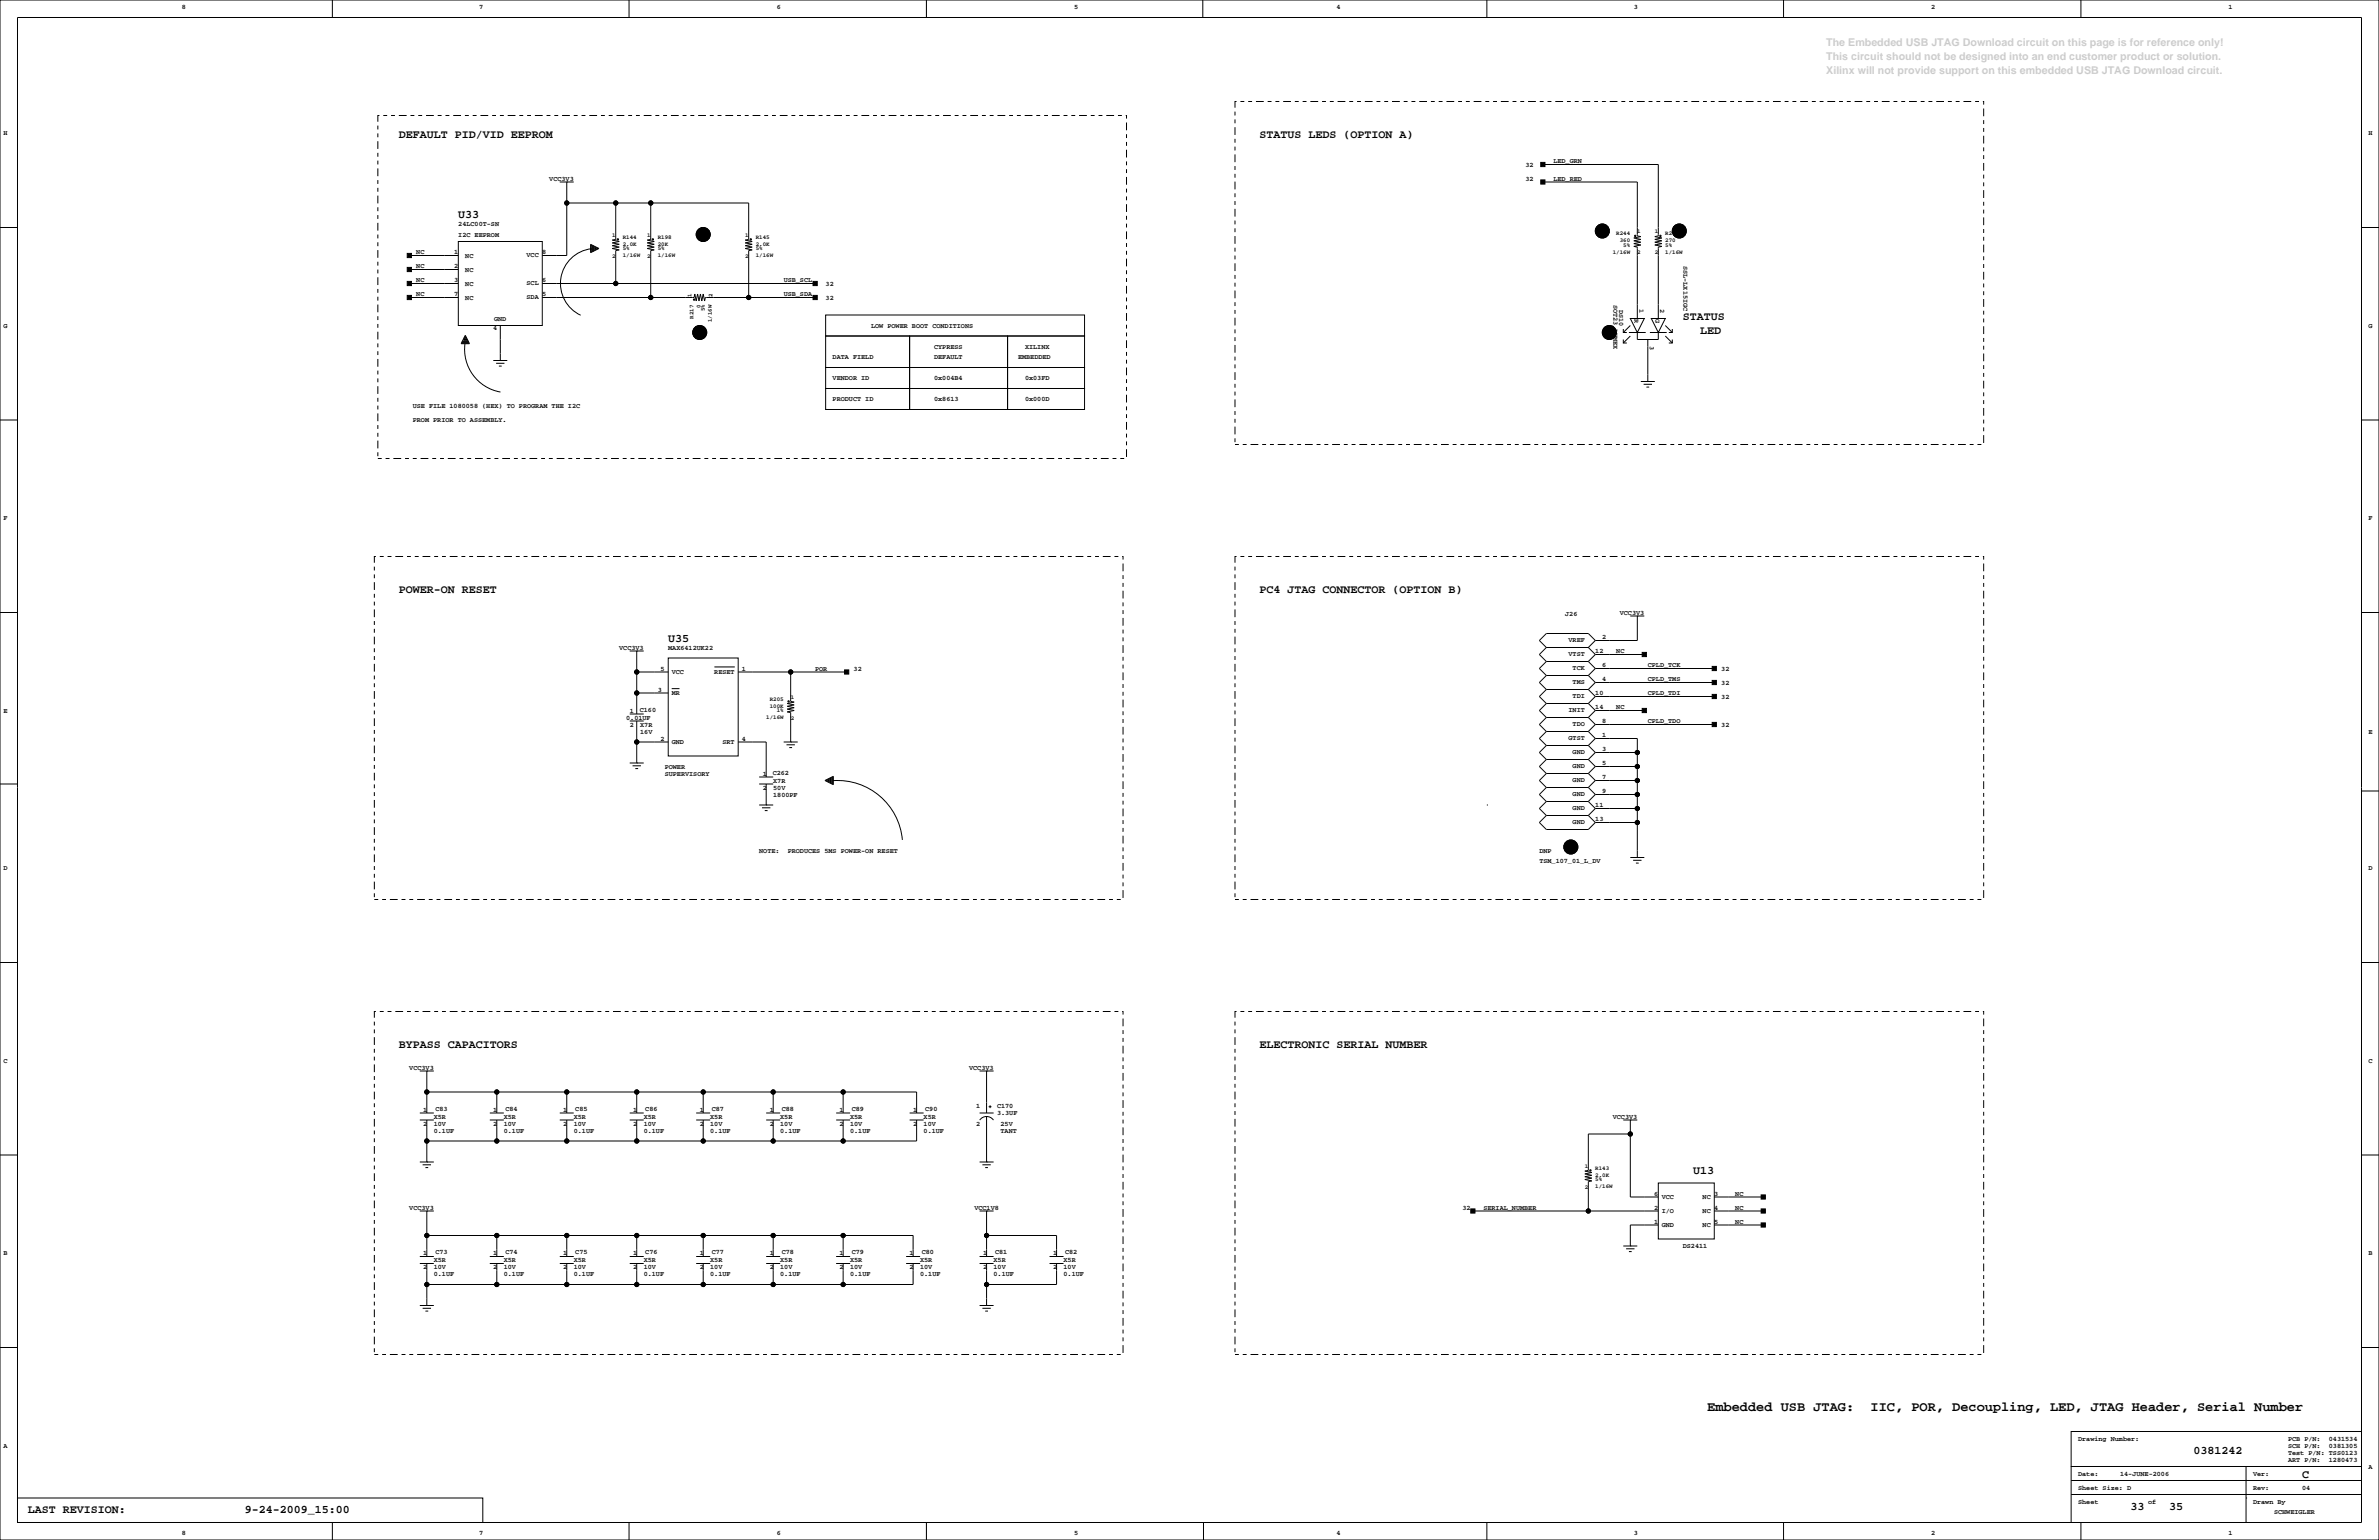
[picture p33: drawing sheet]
<svg xmlns="http://www.w3.org/2000/svg" width="864mm" height="559mm" viewBox="0 0 864 559" stroke-linecap="round" stroke-linejoin="round" font-family="sans-serif">
<defs><g id="words">
<g font-size="4.9">
<text x="619.8" y="512.1">Embedded USB JTAG:</text>
<text x="679" y="512.1">IIC, POR, Decoupling, LED, JTAG Header, Serial Number</text>
</g>
<g font-size="4.2">
<text x="144.8" y="49.9">DEFAULT PID/VID EEPROM</text>
<text x="457.2" y="49.9">STATUS LEDS (OPTION A)</text>
<text x="166.4" y="79.1">U33</text>
<text x="610.9" y="116">STATUS</text>
<text x="617.2" y="121.1">LED</text>
<text x="144.8" y="215">POWER-ON RESET</text>
<text x="457.2" y="215">PC4 JTAG CONNECTOR (OPTION B)</text>
<text x="242.6" y="232.8">U35</text>
<text x="144.8" y="380.1">BYPASS CAPACITORS</text>
<text x="457.2" y="380.1">ELECTRONIC SERIAL NUMBER</text>
<text x="614.7" y="425.9">U13</text>
<text x="796.3" y="527.5">0381242</text>
<text x="835.7" y="536.3">C</text>
<text x="10.2" y="549">LAST REVISION:</text>
<text x="88.9" y="549">9-24-2009_15:00</text>
<text x="773.4" y="547.8">33</text>
<text x="787.4" y="547.8">35</text>
</g>
<g font-size="3.9" fill="#ccc">
<text x="662.9" y="16.6">The Embedded USB JTAG Download circuit on this page is for reference only!</text>
<text x="662.9" y="21.7">This circuit should not be designed into an end customer product or solution.</text>
<text x="662.9" y="26.8">Xilinx will not provide support on this embedded USB JTAG Download circuit.</text>
</g>
<text font-size="3.9" x="568.2" y="308.6">E</text>
<g font-size="2.5">
<text x="66" y="3.3">8</text>
<text x="174" y="3.3">7</text>
<text x="281.9" y="3.3">6</text>
<text x="389.9" y="3.3">5</text>
<text x="485.1" y="3.3">4</text>
<text x="593.1" y="3.3">3</text>
<text x="701" y="3.3">2</text>
<text x="809" y="3.3">1</text>
<text x="1.3" y="49">H</text>
<text x="859.8" y="49">H</text>
<text x="563.9" y="59.2">LED_GRN</text>
<text x="199.4" y="65.5">VCC3V3</text>
<text x="553.7" y="65.5">32</text>
<text x="553.7" y="60.5">32</text>
<text x="563.9" y="65.5">LED_RED</text>
<text x="166.4" y="82">24LC00T-SN</text>
<text x="166.4" y="85.9">I2C EEPROM</text>
<text x="151.1" y="92.2">NC</text>
<text x="164.9" y="92.2">1</text>
<text x="168.9" y="93.5">NC</text>
<text x="191.1" y="93.4">VCC</text>
<text x="196.8" y="92.2">8</text>
<text x="151.1" y="97.3">NC</text>
<text x="164.9" y="97.3">2</text>
<text x="168.9" y="98.6">NC</text>
<text x="611.1" y="96.5" transform="rotate(90 611.1 96.5)">SSL-LX15IGC</text>
<text x="151.1" y="102.4">NC</text>
<text x="151.1" y="107.4">NC</text>
<text x="164.9" y="107.4">7</text>
<text x="164.9" y="102.4">3</text>
<text x="168.9" y="103.6">NC</text>
<text x="191.1" y="103.6">SCL</text>
<text x="196.8" y="102.4">6</text>
<text x="196.8" y="107.4">5</text>
<text x="284.5" y="107.4">USB_SDA</text>
<text x="284.5" y="102.4">USB_SCL</text>
<text x="299.7" y="103.6">32</text>
<text x="168.9" y="108.7">NC</text>
<text x="191.1" y="108.6">SDA</text>
<text x="299.7" y="108.7">32</text>
<text x="585.7" y="110.5" transform="rotate(90 585.7 110.5)">SOT23_LUMEX</text>
<text x="587.7" y="112.5" transform="rotate(90 587.7 112.5)">DS10</text>
<text x="595.1" y="112.1" transform="rotate(90 595.1 112.1)">1</text>
<text x="602.7" y="112.1" transform="rotate(90 602.7 112.1)">2</text>
<text x="1.3" y="118.9">G</text>
<text x="179.1" y="119.7">4</text>
<text x="179.4" y="116.3">GND</text>
<text x="316.2" y="118.9">LOW POWER BOOT CONDITIONS</text>
<text x="593.3" y="115.6" transform="rotate(90 593.3 115.6)">R</text>
<text x="600.9" y="115.6" transform="rotate(90 600.9 115.6)">G</text>
<text x="859.8" y="118.9">G</text>
<text x="598.9" y="125.7" transform="rotate(90 598.9 125.7)">3</text>
<text x="302.3" y="130.3">DATA FIELD</text>
<text x="339.1" y="130.3">DEFAULT</text>
<text x="339.1" y="126.5">CYPRESS</text>
<text x="369.6" y="130.3">EMBEDDED</text>
<text x="372.1" y="126.5">XILINX</text>
<text x="302.3" y="137.9">VENDOR ID</text>
<text x="339.1" y="137.9">0x004B4</text>
<text x="372.1" y="137.9">0x03FD</text>
<text x="149.9" y="148.1">USE FILE 1080058 (HEX) TO PROGRAM THE I2C</text>
<text x="302.3" y="145.5">PRODUCT ID</text>
<text x="339.1" y="145.5">0x8613</text>
<text x="372.1" y="145.5">0x000D</text>
<text x="149.9" y="153.2">PROM PRIOR TO ASSEMBLY.</text>
<text x="1.3" y="188.7">F</text>
<text x="859.8" y="188.7">F</text>
<text x="568.2" y="223.5">J26</text>
<text x="588" y="223">VCC3V3</text>
<text x="569.4" y="233.1">VREF</text>
<text x="581.7" y="231.9">2</text>
<text x="224.8" y="235.7">VCC3V3</text>
<text x="242.6" y="235.7">MAX6412UK22</text>
<text x="569.4" y="238.2">VTST</text>
<text x="579.1" y="237">12</text>
<text x="586.7" y="237">NC</text>
<text x="239.8" y="243.3">5</text>
<text x="243.8" y="244.5">VCC</text>
<text x="259.3" y="244.5">RESET</text>
<text x="269.2" y="243.3">1</text>
<text x="295.9" y="243.3">POR</text>
<text x="309.9" y="243.3">32</text>
<text x="570.9" y="243.3">TCK</text>
<text x="581.7" y="242.1">6</text>
<text x="598.2" y="242.1">CPLD_TCK</text>
<text x="624.8" y="243.3">32</text>
<text x="238.8" y="251">3</text>
<text x="570.9" y="248.3">TMS</text>
<text x="581.7" y="247.1">4</text>
<text x="598.2" y="247.1">CPLD_TMS</text>
<text x="624.8" y="248.4">32</text>
<text x="243.8" y="252.2">MR</text>
<text x="570.9" y="253.4">TDI</text>
<text x="579.1" y="252.2">10</text>
<text x="579.1" y="257.3">14</text>
<text x="586.7" y="257.3">NC</text>
<text x="598.2" y="252.2">CPLD_TDI</text>
<text x="624.8" y="253.5">32</text>
<text x="1.3" y="258.6">E</text>
<text x="227.3" y="261.1">0.01UF</text>
<text x="228.6" y="258.6">1</text>
<text x="228.6" y="263.7">2</text>
<text x="232.2" y="258.2">C160</text>
<text x="232.4" y="263.7">X7R</text>
<text x="569.4" y="258.5">INIT</text>
<text x="570.9" y="263.6">TDO</text>
<text x="581.7" y="262.4">8</text>
<text x="598.2" y="262.4">CPLD_TDO</text>
<text x="624.8" y="263.7">32</text>
<text x="232.4" y="266.2">16V</text>
<text x="239.8" y="268.7">2</text>
<text x="243.8" y="269.9">GND</text>
<text x="262.3" y="269.9">SRT</text>
<text x="269.2" y="268.7">4</text>
<text x="569.4" y="268.7">GTST</text>
<text x="581.7" y="267.5">1</text>
<text x="859.8" y="266.2">E</text>
<text x="570.9" y="273.7">GND</text>
<text x="581.7" y="272.5">3</text>
<text x="241.3" y="281.4">SUPERVISORY</text>
<text x="241.3" y="278.9">POWER</text>
<text x="276.9" y="281.4">1</text>
<text x="280.5" y="281.1">C262</text>
<text x="570.9" y="278.8">GND</text>
<text x="581.7" y="277.6">5</text>
<text x="276.9" y="286.5">2</text>
<text x="280.7" y="286.5">50V</text>
<text x="280.7" y="284">X7R</text>
<text x="570.9" y="283.9">GND</text>
<text x="581.7" y="282.7">7</text>
<text x="581.7" y="287.8">9</text>
<text x="280.7" y="289.1">1800PF</text>
<text x="570.9" y="289">GND</text>
<text x="579.1" y="292.9">11</text>
<text x="570.9" y="294.1">GND</text>
<text x="570.9" y="299.1">GND</text>
<text x="579.1" y="297.9">13</text>
<text x="275.6" y="309.4">NOTE:</text>
<text x="286" y="309.4">PRODUCES 5MS POWER-ON RESET</text>
<text x="558.8" y="309.4">DNP</text>
<text x="1.3" y="315.7">D</text>
<text x="558.8" y="313.2">TSM_107_01_L_DV</text>
<text x="859.8" y="315.7">D</text>
<text x="1.3" y="385.6">C</text>
<text x="148.6" y="388.1">VCC3V3</text>
<text x="351.8" y="388.1">VCC3V3</text>
<text x="859.8" y="385.6">C</text>
<text x="153.7" y="403.4">1</text>
<text x="157.5" y="405.9">X5R</text>
<text x="158.1" y="403">C83</text>
<text x="179.1" y="403.4">1</text>
<text x="182.9" y="405.9">X5R</text>
<text x="183.5" y="403">C84</text>
<text x="204.5" y="403.4">1</text>
<text x="208.3" y="405.9">X5R</text>
<text x="208.9" y="403">C85</text>
<text x="229.9" y="403.4">1</text>
<text x="233.7" y="405.9">X5R</text>
<text x="234.3" y="403">C86</text>
<text x="254" y="403.4">1</text>
<text x="257.8" y="405.9">X5R</text>
<text x="258.4" y="403">C87</text>
<text x="279.4" y="403.4">1</text>
<text x="283.2" y="405.9">X5R</text>
<text x="283.8" y="403">C88</text>
<text x="304.8" y="403.4">1</text>
<text x="308.6" y="405.9">X5R</text>
<text x="309.2" y="403">C89</text>
<text x="331.5" y="403.4">1</text>
<text x="335.3" y="405.9">X5R</text>
<text x="335.9" y="403">C90</text>
<text x="354.3" y="402.1">1</text>
<text x="361.9" y="402.1">C170</text>
<text x="361.9" y="404.6">3.3UF</text>
<text x="585.5" y="405.9">VCC3V3</text>
<text x="153.7" y="408.4">2</text>
<text x="157.5" y="411">0.1UF</text>
<text x="157.5" y="408.4">10V</text>
<text x="179.1" y="408.4">2</text>
<text x="182.9" y="408.4">10V</text>
<text x="182.9" y="411">0.1UF</text>
<text x="204.5" y="408.4">2</text>
<text x="208.3" y="408.4">10V</text>
<text x="208.3" y="411">0.1UF</text>
<text x="229.9" y="408.4">2</text>
<text x="233.7" y="411">0.1UF</text>
<text x="233.7" y="408.4">10V</text>
<text x="254" y="408.4">2</text>
<text x="257.8" y="411">0.1UF</text>
<text x="257.8" y="408.4">10V</text>
<text x="279.4" y="408.4">2</text>
<text x="283.2" y="408.4">10V</text>
<text x="283.2" y="411">0.1UF</text>
<text x="304.8" y="408.4">2</text>
<text x="308.6" y="408.4">10V</text>
<text x="308.6" y="411">0.1UF</text>
<text x="331.5" y="408.4">2</text>
<text x="335.3" y="411">0.1UF</text>
<text x="335.3" y="408.4">10V</text>
<text x="354.3" y="408.4">2</text>
<text x="363.2" y="408.4">25V</text>
<text x="363.2" y="411">TANT</text>
<text x="600.5" y="433.8">6</text>
<text x="603.3" y="435">VCC</text>
<text x="618.1" y="435.1">NC</text>
<text x="622.3" y="433.8">3</text>
<text x="629.9" y="433.8">NC</text>
<text x="148.6" y="438.9">VCC3V3</text>
<text x="353.7" y="438.9">VCC1V8</text>
<text x="530.9" y="438.9">32</text>
<text x="538.5" y="438.9">SERIAL_NUMBER</text>
<text x="600.5" y="438.9">2</text>
<text x="600.5" y="444">1</text>
<text x="603.3" y="440.1">I/O</text>
<text x="618.1" y="440.2">NC</text>
<text x="622.3" y="444">5</text>
<text x="622.3" y="438.9">4</text>
<text x="629.9" y="438.9">NC</text>
<text x="629.9" y="444">NC</text>
<text x="603.3" y="445.2">GND</text>
<text x="618.1" y="445.3">NC</text>
<text x="1.3" y="455.4">B</text>
<text x="153.7" y="455.4">1</text>
<text x="158.1" y="455.1">C73</text>
<text x="179.1" y="455.4">1</text>
<text x="183.5" y="455.1">C74</text>
<text x="204.5" y="455.4">1</text>
<text x="208.9" y="455.1">C75</text>
<text x="229.9" y="455.4">1</text>
<text x="234.3" y="455.1">C76</text>
<text x="254" y="455.4">1</text>
<text x="258.4" y="455.1">C77</text>
<text x="279.4" y="455.4">1</text>
<text x="283.8" y="455.1">C78</text>
<text x="304.8" y="455.4">1</text>
<text x="309.2" y="455.1">C79</text>
<text x="330.2" y="455.4">1</text>
<text x="334.6" y="455.1">C80</text>
<text x="356.9" y="455.4">1</text>
<text x="361.3" y="455.1">C81</text>
<text x="382.3" y="455.4">1</text>
<text x="386.7" y="455.1">C82</text>
<text x="610.9" y="452.9">DS2411</text>
<text x="859.8" y="455.4">B</text>
<text x="153.7" y="460.5">2</text>
<text x="157.5" y="458">X5R</text>
<text x="157.5" y="460.5">10V</text>
<text x="179.1" y="460.5">2</text>
<text x="182.9" y="460.5">10V</text>
<text x="182.9" y="458">X5R</text>
<text x="204.5" y="460.5">2</text>
<text x="208.3" y="458">X5R</text>
<text x="208.3" y="460.5">10V</text>
<text x="229.9" y="460.5">2</text>
<text x="233.7" y="458">X5R</text>
<text x="233.7" y="460.5">10V</text>
<text x="254" y="460.5">2</text>
<text x="257.8" y="460.5">10V</text>
<text x="257.8" y="458">X5R</text>
<text x="279.4" y="460.5">2</text>
<text x="283.2" y="458">X5R</text>
<text x="283.2" y="460.5">10V</text>
<text x="304.8" y="460.5">2</text>
<text x="308.6" y="460.5">10V</text>
<text x="308.6" y="458">X5R</text>
<text x="330.2" y="460.5">2</text>
<text x="334" y="458">X5R</text>
<text x="334" y="460.5">10V</text>
<text x="356.9" y="460.5">2</text>
<text x="360.7" y="460.5">10V</text>
<text x="360.7" y="458">X5R</text>
<text x="382.3" y="460.5">2</text>
<text x="386.1" y="458">X5R</text>
<text x="386.1" y="460.5">10V</text>
<text x="157.5" y="463">0.1UF</text>
<text x="182.9" y="463">0.1UF</text>
<text x="208.3" y="463">0.1UF</text>
<text x="233.7" y="463">0.1UF</text>
<text x="257.8" y="463">0.1UF</text>
<text x="283.2" y="463">0.1UF</text>
<text x="308.6" y="463">0.1UF</text>
<text x="334" y="463">0.1UF</text>
<text x="360.7" y="463">0.1UF</text>
<text x="386.1" y="463">0.1UF</text>
<text x="1.3" y="525.3">A</text>
<text x="754.4" y="522.7">Drawing Number:</text>
<text x="830.6" y="527.8">Test P/N: TSS0123</text>
<text x="830.6" y="525.3">SCH P/N:</text>
<text x="830.6" y="522.7">PCB P/N:</text>
<text x="845.4" y="525.3">0381305</text>
<text x="845.4" y="522.7">0431534</text>
<text x="830.6" y="530.4">ART P/N:</text>
<text x="845.4" y="530.4">1280473</text>
<text x="859.8" y="532.9">A</text>
<text x="754.4" y="535.4">Date:</text>
<text x="769.6" y="535.4">14-JUNE-2006</text>
<text x="817.9" y="535.4">Ver:</text>
<text x="754.4" y="540.5">Sheet Size: D</text>
<text x="754.4" y="545.6">Sheet</text>
<text x="779.8" y="545.6">of</text>
<text x="817.9" y="540.5">Rev:</text>
<text x="817.9" y="545.6">Drawn By</text>
<text x="835.7" y="540.5">04</text>
<text x="825.5" y="549.4">SCHWEIGLER</text>
<text x="66" y="557">8</text>
<text x="174" y="557">7</text>
<text x="281.9" y="557">6</text>
<text x="389.9" y="557">5</text>
<text x="485.1" y="557">4</text>
<text x="593.1" y="557">3</text>
<text x="701" y="557">2</text>
<text x="809" y="557">1</text>
</g>
<g font-size="2.1">
<text x="222.2" y="85.9">1</text>
<text x="226.1" y="86.7">R144</text>
<text x="226.1" y="89.2">2.0K</text>
<text x="234.9" y="85.9">1</text>
<text x="238.8" y="86.7">R198</text>
<text x="238.8" y="89.2">20K</text>
<text x="270.5" y="85.9">1</text>
<text x="274.3" y="86.7">R145</text>
<text x="274.3" y="89.2">2.0K</text>
<text x="586.7" y="85.4">R244</text>
<text x="588" y="88">360</text>
<text x="589.3" y="89.5">5%</text>
<text x="594.4" y="84.7">1</text>
<text x="600.7" y="84.7">1</text>
<text x="604.5" y="85.4">R245</text>
<text x="604.5" y="88">270</text>
<text x="604.5" y="89.5">5%</text>
<text x="222.2" y="93.5">2</text>
<text x="226.1" y="93.3">1/16W</text>
<text x="226.1" y="90.8">5%</text>
<text x="234.9" y="93.5">2</text>
<text x="238.8" y="93.3">1/16W</text>
<text x="238.8" y="90.8">5%</text>
<text x="270.5" y="93.5">2</text>
<text x="274.3" y="93.3">1/16W</text>
<text x="274.3" y="90.8">5%</text>
<text x="585.5" y="92">1/16W</text>
<text x="594.4" y="92.3">2</text>
<text x="600.7" y="92.3">2</text>
<text x="604.5" y="92">1/16W</text>
<text x="251" y="107.9" transform="rotate(-90 251 107.9)">1</text>
<text x="258.6" y="107.9" transform="rotate(-90 258.6 107.9)">2</text>
<text x="254.3" y="111.8" transform="rotate(-90 254.3 111.8)">0</text>
<text x="255.9" y="113" transform="rotate(-90 255.9 113)">5%</text>
<text x="251.8" y="115.6" transform="rotate(-90 251.8 115.6)">R217</text>
<text x="258.4" y="116.8" transform="rotate(-90 258.4 116.8)">1/16W</text>
<text x="279.4" y="256.9">100K</text>
<text x="279.4" y="254.3">R205</text>
<text x="287" y="253.6">1</text>
<text x="278.1" y="260.9">1/16W</text>
<text x="281.9" y="258.4">1%</text>
<text x="287" y="261.2">2</text>
<text x="575.3" y="423.7">1</text>
<text x="579.1" y="424.5">R143</text>
<text x="575.3" y="431.4">2</text>
<text x="579.1" y="427.1">2.0K</text>
<text x="579.1" y="431.1">1/16W</text>
<text x="579.1" y="428.6">5%</text>
</g>
</g></defs>
<g fill="none" stroke="#000" stroke-width=".36">
<path d="M0 0h863.6v558.8h-863.6zM6.3 6.4h850.9v546h-850.9zM120.6 0v6.4M228.3 0v6.4M336.3 0v6.4M436.6 0v6.4M539.8 0v6.4M647.4 0v6.4M755.4 0v6.4M560.1 59.7h41.9v25.9l-1.3 .3 2.5 .5-2.5 .5 2.5 .5-2.5 .5 2.5 .5-2.5 .5 2.5 .5-1.2 .3v25.9M203.2 66h5.1M205.7 66h.1"/>
<path d="M205.7 66v26.7h-8.9M205.7 73.7h66.1v13.2l-1.3 .2 2.5 .5-2.5 .5 2.5 .5-2.5 .6 2.5 .5-2.5 .5 2.5 .5-1.2 .2v17M223.5 73.7v13.2l-1.3 .2 2.6 .5-2.6 .5 2.6 .5-2.6 .6 2.6 .5-2.6 .5 2.6 .5-1.3 .2v12M236.2 73.7v13.2l-1.3 .2 2.6 .5-2.6 .5 2.6 .5-2.6 .6 2.6 .5-2.6 .5 2.6 .5-1.3 .2v17M560.1 66h34.3v19.6l1.2 .3-2.5 .5 2.5 .5-2.5 .5 2.5 .5-2.5 .5 2.5 .5-2.5 .5 1.3 .3v25.9M0 82.6h6.3M148.6 97.8h17.8M148.6 92.7h17.8M166.4 87.6h30.4v30.5h-30.4zM214.4 88.6l3 1.6-3 1.5zM214.6 90.3a12.7 12.7 0 0 0-11 10.6 12.7 12.7 0 0 0 7.2 13.5M214.6 88.9v2.5"/>
<path d="M214.9 88.9v2.5M215.1 89.2v2M215.4 89.2v2M215.6 89.7v1.2M215.9 89.4v1.5M216.2 89.7v1M216.4 89.7v1M216.7 89.9v.5M216.9 89.9v.5M857.2 82.6h6.4M148.6 107.9h17.8M148.6 102.9h17.8"/>
<path d="M181.6 118.1v12.7M196.8 107.9h55.2l.2-1.2 .5 2.5 .5-2.5 .5 2.5 .6-2.5 .5 2.5 .5-2.5 .5 2.5 .2-1.3h39.9M196.8 102.9h99.1M299.7 114.3h94v7.6h-94zM589.3 119.4v1.2h1.2M591.8 115.6h5.1l-2.5 5zM591.8 118.1l-2.5 2.5M599.4 115.6h5.1l-2.5 5zM604.5 118.1l2.6 2.5M607.1 119.4v1.2h-1.3M167.6 124.5h2.6M167.6 124.2h2.6"/>
<path d="M167.9 123.7h2M167.9 124h2M168.1 123.2h1.6M168.4 122.7h1M168.4 122.9h1M168.4 123.4h1.3M168.7 122.4h.5M168.7 122.2h.5M168.8 124.6a15.7 15.7 0 0 0 12.9 17.7M168.9 121.7l1.5 3h-3zM179.1 130.8h5M180.1 131.8h3"/>
<path d="M181.1 132.8h1M181.6 130.8h.1M299.7 121.9h30.5v11.4h-30.5zM299.7 133.3h30.5v7.7h-30.5zM330.2 121.9h35.6v11.4h-35.6zM330.2 133.3h35.6v7.7h-35.6zM365.8 133.3h27.9v7.7h-27.9zM365.8 121.9h27.9v11.4h-27.9zM589.3 123.2v1.3h1.2M591.3 120.6h6.1M591.8 121.9l-2.5 2.6M594.4 120.6v2.6h7.6v-2.6"/>
<path d="M595.6 138.4h5.1M596.6 139.4h3.1M598.2 138.4h.1M598.2 123.2v15.2M598.9 120.6h6.1M604.5 121.9l2.6 2.6M607.1 123.2v1.3h-1.3M0 152.4h6.3M299.7 141h30.5v7.6h-30.5zM330.2 141h35.6v7.6h-35.6zM365.8 141h27.9v7.6h-27.9zM597.7 140.5h1"/>
<path d="M857.2 152.4h6.4M0 222.2h6.3M228.6 236.2h5.1M231.1 236.2h.1M231.1 236.2v22.9M242.6 238.8h25.4v35.5h-25.4zM561.3 234.9l-2.5 2.6 2.5 2.5M561.3 234.9h15.3M576.6 234.9l2.5 2.6M579.1 237.5h17.8M579.1 232.4l-2.5-2.5h-15.3l-2.5 2.5 2.5 2.5M579.1 237.5l-2.5 2.5"/>
<path d="M579.1 232.4l-2.5 2.5M591.8 223.5h5.1M594.4 223.5h.1M594.4 223.5v8.9h-15.3M857.2 222.2h6.4M228.6 259.1h5.1M231.1 243.8h11.5M231.1 251.5h11.5M243.8 249.9h2.9M259.3 242h7.4M268 243.8h39.3M287 243.8v10.7l1.3 .3-2.5 .5 2.5 .5-2.5 .5 2.5 .5-2.5 .5 2.5 .5-2.5 .5 1.2 .3v10.6"/>
<path d="M561.3 255.3h15.3M561.3 250.2h15.3M561.3 245.1h15.3M561.3 255.3l-2.5 2.5 2.5 2.5M561.3 250.2l-2.5 2.5 2.5 2.6M561.3 245.1l-2.5 2.5 2.5 2.6M561.3 240l-2.5 2.6 2.5 2.5M561.3 240h15.3M576.6 250.2l2.5 2.5M576.6 255.3l2.5 2.5M576.6 245.1l2.5 2.5M576.6 240l2.5 2.6"/>
<path d="M579.1 252.7h43.2M579.1 257.8h17.8M579.1 247.6h43.2M579.1 242.6h43.2M579.1 252.7l-2.5 2.6M579.1 247.6l-2.5 2.6M579.1 242.6l-2.5 2.5M579.1 257.8l-2.5 2.5M228.6 276.9h5.1M228.6 261.6h5.1M229.6 277.9h3.1M230.6 278.9h1"/>
<path d="M231.1 276.9h.1M231.1 261.6v15.3M231.1 269.2h11.5M268 269.2h10.1v12.7M284.5 269.2h5.1M285.5 270.3h3M286.5 271.3h1M287 269.2h.1M561.3 275.6h15.3M561.3 270.5h15.3M561.3 265.4h15.3M561.3 260.3h15.3"/>
<path d="M561.3 275.6l-2.5 2.5 2.5 2.6M561.3 270.5l-2.5 2.5 2.5 2.6M561.3 265.4l-2.5 2.6 2.5 2.5M561.3 260.3l-2.5 2.6 2.5 2.5M576.6 275.6l2.5 2.5M576.6 270.5l2.5 2.5M576.6 260.3l2.5 2.6M576.6 265.4l2.5 2.6M579.1 262.9h43.2M579.1 268h15.3v43.1M579.1 278.1h15.3M579.1 273h15.3"/>
<path d="M579.1 278.1l-2.5 2.6M579.1 273l-2.5 2.6M579.1 268l-2.5 2.5M579.1 262.9l-2.5 2.5M0 284.5h6.3M275.6 292.1h5.1M275.6 284.5h5.1M275.6 281.9h5.1M276.6 293.1h3.1M277.6 294.1h1M278.1 292.1h.1M278.1 284.5v7.6"/>
<path d="M299.5 283.2l3-1.5v3zM300 283v.5M300.2 283v.5M300.5 282.7v1M300.7 282.7v1M301 282.4v1.6M301.2 282.4v1.3M301.5 282.2v2M301.8 282.2v2M302 281.9v2.6M302.3 281.9v2.6M302.4 283.3a23.6 23.6 0 0 1 25.2 21.5"/>
<path d="M539.8 292.1h.1M561.3 295.9l-2.5 2.5 2.5 2.6h15.3l2.5-2.6M561.3 295.9h15.3M561.3 290.8h15.3M561.3 285.8h15.3M561.3 280.7h15.3M561.3 290.8l-2.5 2.6 2.5 2.5M561.3 285.8l-2.5 2.5 2.5 2.5M561.3 280.7l-2.5 2.5 2.5 2.6M576.6 290.8l2.5 2.6M576.6 285.8l2.5 2.5M576.6 295.9l2.5 2.5"/>
<path d="M576.6 280.7l2.5 2.5M579.1 298.4h15.3M579.1 293.4h15.3M579.1 288.3h15.3M579.1 283.2h15.3M579.1 293.4l-2.5 2.5M579.1 288.3l-2.5 2.5M579.1 283.2l-2.5 2.6M857.2 287h6.4M591.8 311.1h5.1M592.8 312.2h3.1M593.9 313.2h1"/>
<path d="M594.4 311.1h.1M0 349.2h6.3M857.2 349.2h6.4M152.4 388.6h5.1M154.9 388.6h.1M154.9 396.2h177.8v7.7M154.9 388.6v15.3M180.3 396.2v7.7M205.7 396.2v7.7M231.1 396.2v7.7M255.3 396.2v7.7M280.7 396.2v7.7"/>
<path d="M306.1 396.2v7.7M355.6 388.6h5.1M358.1 388.6h.1M358.1 388.6v15.3M0 419.1h6.3M152.4 406.4h5.1M152.4 403.9h5.1M154.9 406.4v15.2M177.8 406.4h5.1M177.8 403.9h5.1M180.3 406.4v7.6M203.2 406.4h5.1"/>
<path d="M203.2 403.9h5.1M205.7 406.4v7.6M228.6 406.4h5.1M228.6 403.9h5.1M231.1 406.4v7.6M252.7 406.4h5.1M252.7 403.9h5.1M255.3 406.4v7.6M278.1 406.4h5.1M278.1 403.9h5.1M280.7 406.4v7.6M303.5 406.4h5.1"/>
<path d="M303.5 403.9h5.1M306.1 406.4v7.6M330.2 406.4h5.1M330.2 403.9h5.1M332.7 406.4v7.6h-177.8M355.6 403.9h5.1M355.6 406.4a3 3 0 0 1 5 0M358.1 405.1v16.5M358.9 401.6h1M359.4 401.1v1M589.3 406.4h5.1M591.8 406.4h.1"/>
<path d="M591.8 406.4v27.9h10.2M591.8 411.5h-15.2v13.2l-1.3 .2 2.5 .5-2.5 .6 2.5 .5-2.5 .5 2.5 .5-2.5 .5 2.5 .5-1.2 .3v10.6M857.2 419.1h6.4M152.4 439.4h5.1M152.4 421.6h5.1M153.4 422.7h3.1M154.4 423.7h1M154.9 421.6h.1M154.9 439.4h.1M154.9 439.4v16.5M355.6 439.4h5.1M355.6 421.6h5.1"/>
<path d="M356.6 422.7h3.1M357.6 423.7h1M358.1 421.6h.1M358.1 439.4h.1M358.1 439.4v16.5M534.7 439.4h67.3M602 429.3h20.3v20.3h-20.3zM622.3 439.4h17.8M622.3 434.3h17.8M152.4 458.5h5.1M152.4 455.9h5.1M154.9 458.5v15.2"/>
<path d="M154.9 448.3h176.6v7.6M177.8 458.5h5.1M177.8 455.9h5.1M180.3 448.3v7.6M180.3 458.5v7.6M203.2 458.5h5.1M203.2 455.9h5.1M205.7 448.3v7.6M205.7 458.5v7.6M228.6 458.5h5.1M228.6 455.9h5.1M231.1 448.3v7.6"/>
<path d="M231.1 458.5v7.6M252.7 458.5h5.1M252.7 455.9h5.1M255.3 448.3v7.6M255.3 458.5v7.6M278.1 458.5h5.1M278.1 455.9h5.1M280.7 448.3v7.6M280.7 458.5v7.6M303.5 458.5h5.1M303.5 455.9h5.1M306.1 448.3v7.6"/>
<path d="M306.1 458.5v7.6M328.9 458.5h5.1M328.9 455.9h5.1M331.5 458.5v7.6h-176.6M355.6 458.5h5.1M355.6 455.9h5.1M358.1 448.3h25.4v7.6M358.1 458.5v15.2M381 458.5h5.1M381 455.9h5.1M383.5 458.5v7.6h-25.4M589.3 452.1h5.1"/>
<path d="M590.3 453.1h3M591.3 454.2h1M591.8 452.1h.1M602 444.5h-10.2v7.6M622.3 444.5h17.8M152.4 473.7h5.1M153.4 474.7h3.1M154.4 475.7h1M154.9 473.7h.1M355.6 473.7h5.1M356.6 474.7h3.1M357.6 475.7h1"/>
<path d="M358.1 473.7h.1M0 488.9h6.3M857.2 488.9h6.4M751.8 519.4h105.4v12.7h-105.4zM751.8 537.2h105.4M815.3 532.1v20.3M857.2 532.1h-105.4v20.3M6.3 543.6h169v8.8h-169zM120.6 552.4v6.4M228.3 552.4v6.4M336.3 552.4v6.4M436.9 552.4v6.4"/>
<path d="M539.8 552.4v6.4M647.4 552.4v6.4M751.8 542.3h105.4M755.4 552.4v6.4M815.3 543.6h.1"/>
<circle cx="205.7" cy="73.7" r=".76"/>
<circle cx="223.5" cy="73.7" r=".76"/>
<circle cx="236.2" cy="73.7" r=".76"/>
<circle cx="224.3" cy="86.9" r=".25"/>
<circle cx="237" cy="86.9" r=".25"/>
<circle cx="255.3" cy="85.1" r="2.54"/>
<circle cx="272.5" cy="86.9" r=".25"/>
<circle cx="581.7" cy="83.8" r="2.54"/>
<circle cx="593.6" cy="85.6" r=".25"/>
<circle cx="602.7" cy="85.6" r=".25"/>
<circle cx="609.6" cy="83.8" r="2.54"/>
<circle cx="223.5" cy="102.9" r=".76"/>
<circle cx="236.2" cy="107.9" r=".76"/>
<circle cx="252" cy="108.7" r=".25"/>
<circle cx="271.8" cy="107.9" r=".76"/>
<circle cx="254" cy="120.6" r="2.54"/>
<circle cx="584.2" cy="120.6" r="2.54"/>
<circle cx="231.1" cy="243.8" r=".76"/>
<circle cx="231.1" cy="251.5" r=".76"/>
<circle cx="286.3" cy="254.5" r=".25"/>
<circle cx="287" cy="243.8" r=".76"/>
<circle cx="231.1" cy="269.2" r=".76"/>
<circle cx="594.4" cy="278.1" r=".76"/>
<circle cx="594.4" cy="273" r=".76"/>
<circle cx="594.4" cy="288.3" r=".76"/>
<circle cx="594.4" cy="283.2" r=".76"/>
<circle cx="594.4" cy="293.4" r=".76"/>
<circle cx="594.4" cy="298.4" r=".76"/>
<circle cx="570.2" cy="307.3" r="2.54"/>
<circle cx="154.9" cy="396.2" r=".76"/>
<circle cx="180.3" cy="396.2" r=".76"/>
<circle cx="205.7" cy="396.2" r=".76"/>
<circle cx="231.1" cy="396.2" r=".76"/>
<circle cx="255.3" cy="396.2" r=".76"/>
<circle cx="280.7" cy="396.2" r=".76"/>
<circle cx="306.1" cy="396.2" r=".76"/>
<circle cx="154.9" cy="414" r=".76"/>
<circle cx="180.3" cy="414" r=".76"/>
<circle cx="205.7" cy="414" r=".76"/>
<circle cx="231.1" cy="414" r=".76"/>
<circle cx="255.3" cy="414" r=".76"/>
<circle cx="280.7" cy="414" r=".76"/>
<circle cx="306.1" cy="414" r=".76"/>
<circle cx="591.8" cy="411.5" r=".76"/>
<circle cx="576.6" cy="439.4" r=".76"/>
<circle cx="577.3" cy="424.7" r=".25"/>
<circle cx="154.9" cy="448.3" r=".76"/>
<circle cx="180.3" cy="448.3" r=".76"/>
<circle cx="205.7" cy="448.3" r=".76"/>
<circle cx="231.1" cy="448.3" r=".76"/>
<circle cx="255.3" cy="448.3" r=".76"/>
<circle cx="280.7" cy="448.3" r=".76"/>
<circle cx="306.1" cy="448.3" r=".76"/>
<circle cx="358.1" cy="448.3" r=".76"/>
<circle cx="154.9" cy="466.1" r=".76"/>
<circle cx="180.3" cy="466.1" r=".76"/>
<circle cx="205.7" cy="466.1" r=".76"/>
<circle cx="231.1" cy="466.1" r=".76"/>
<circle cx="255.3" cy="466.1" r=".76"/>
<circle cx="280.7" cy="466.1" r=".76"/>
<circle cx="306.1" cy="466.1" r=".76"/>
<circle cx="358.1" cy="466.1" r=".76"/>
</g>
<g fill="#000" stroke="#000" stroke-width=".36">
<path d="M559.3 58.9h1.5v1.6h-1.5z" fill-rule="evenodd"/>
<path d="M559.3 65.3h1.5v1.5h-1.5z" fill-rule="evenodd"/>
<path d="M147.8 97h1.6v1.6h-1.6z" fill-rule="evenodd"/>
<path d="M147.8 91.9h1.6v1.6h-1.6z" fill-rule="evenodd"/>
<path d="M147.8 107.2h1.6v1.5h-1.6z" fill-rule="evenodd"/>
<path d="M147.8 102.1h1.6v1.5h-1.6z" fill-rule="evenodd"/>
<path d="M295.1 102.1h1.6v1.5h-1.6z" fill-rule="evenodd"/>
<path d="M295.1 107.2h1.6v1.5h-1.6z" fill-rule="evenodd"/>
<path d="M596.1 236.7h1.6v1.6h-1.6z" fill-rule="evenodd"/>
<path d="M306.6 243.1h1.5v1.5h-1.5z" fill-rule="evenodd"/>
<path d="M596.1 257h1.6v1.6h-1.6z" fill-rule="evenodd"/>
<path d="M621.5 252h1.6v1.5h-1.6z" fill-rule="evenodd"/>
<path d="M621.5 246.9h1.6v1.5h-1.6z" fill-rule="evenodd"/>
<path d="M621.5 241.8h1.6v1.5h-1.6z" fill-rule="evenodd"/>
<path d="M621.5 262.1h1.6v1.6h-1.6z" fill-rule="evenodd"/>
<path d="M639.3 433.6h1.5v1.5h-1.5z" fill-rule="evenodd"/>
<path d="M533.9 438.7h1.5v1.5h-1.5z" fill-rule="evenodd"/>
<path d="M639.3 443.7h1.5v1.6h-1.5z" fill-rule="evenodd"/>
<path d="M639.3 438.7h1.5v1.5h-1.5z" fill-rule="evenodd"/>
<circle cx="205.7" cy="73.7" r=".76"/>
<circle cx="223.5" cy="73.7" r=".76"/>
<circle cx="236.2" cy="73.7" r=".76"/>
<circle cx="255.3" cy="85.1" r="2.54"/>
<circle cx="581.7" cy="83.8" r="2.54"/>
<circle cx="609.6" cy="83.8" r="2.54"/>
<circle cx="223.5" cy="102.9" r=".76"/>
<circle cx="236.2" cy="107.9" r=".76"/>
<circle cx="271.8" cy="107.9" r=".76"/>
<circle cx="254" cy="120.6" r="2.54"/>
<circle cx="584.2" cy="120.6" r="2.54"/>
<circle cx="231.1" cy="243.8" r=".76"/>
<circle cx="231.1" cy="251.5" r=".76"/>
<circle cx="287" cy="243.8" r=".76"/>
<circle cx="231.1" cy="269.2" r=".76"/>
<circle cx="594.4" cy="278.1" r=".76"/>
<circle cx="594.4" cy="273" r=".76"/>
<circle cx="594.4" cy="288.3" r=".76"/>
<circle cx="594.4" cy="283.2" r=".76"/>
<circle cx="594.4" cy="293.4" r=".76"/>
<circle cx="594.4" cy="298.4" r=".76"/>
<circle cx="570.2" cy="307.3" r="2.54"/>
<circle cx="154.9" cy="396.2" r=".76"/>
<circle cx="180.3" cy="396.2" r=".76"/>
<circle cx="205.7" cy="396.2" r=".76"/>
<circle cx="231.1" cy="396.2" r=".76"/>
<circle cx="255.3" cy="396.2" r=".76"/>
<circle cx="280.7" cy="396.2" r=".76"/>
<circle cx="306.1" cy="396.2" r=".76"/>
<circle cx="154.9" cy="414" r=".76"/>
<circle cx="180.3" cy="414" r=".76"/>
<circle cx="205.7" cy="414" r=".76"/>
<circle cx="231.1" cy="414" r=".76"/>
<circle cx="255.3" cy="414" r=".76"/>
<circle cx="280.7" cy="414" r=".76"/>
<circle cx="306.1" cy="414" r=".76"/>
<circle cx="591.8" cy="411.5" r=".76"/>
<circle cx="576.6" cy="439.4" r=".76"/>
<circle cx="154.9" cy="448.3" r=".76"/>
<circle cx="180.3" cy="448.3" r=".76"/>
<circle cx="205.7" cy="448.3" r=".76"/>
<circle cx="231.1" cy="448.3" r=".76"/>
<circle cx="255.3" cy="448.3" r=".76"/>
<circle cx="280.7" cy="448.3" r=".76"/>
<circle cx="306.1" cy="448.3" r=".76"/>
<circle cx="358.1" cy="448.3" r=".76"/>
<circle cx="154.9" cy="466.1" r=".76"/>
<circle cx="180.3" cy="466.1" r=".76"/>
<circle cx="205.7" cy="466.1" r=".76"/>
<circle cx="231.1" cy="466.1" r=".76"/>
<circle cx="255.3" cy="466.1" r=".76"/>
<circle cx="280.7" cy="466.1" r=".76"/>
<circle cx="306.1" cy="466.1" r=".76"/>
<circle cx="358.1" cy="466.1" r=".76"/>
</g>
<path d="M448.3 36.8h271.8v124.5h-271.8zM137.2 41.9h271.7v124.5h-271.7zM135.9 201.9h271.8v124.5h-271.8zM448.3 201.9h271.8v124.5h-271.8zM135.9 367h271.8v124.5h-271.8zM448.3 367h271.8v124.5h-271.8z" fill="none" stroke="#000" stroke-width=".36" stroke-dasharray="1.4 1.4 1.4 1.4 2.8 1.4" stroke-linecap="butt"/>
<use href="#words"/>
</svg>
